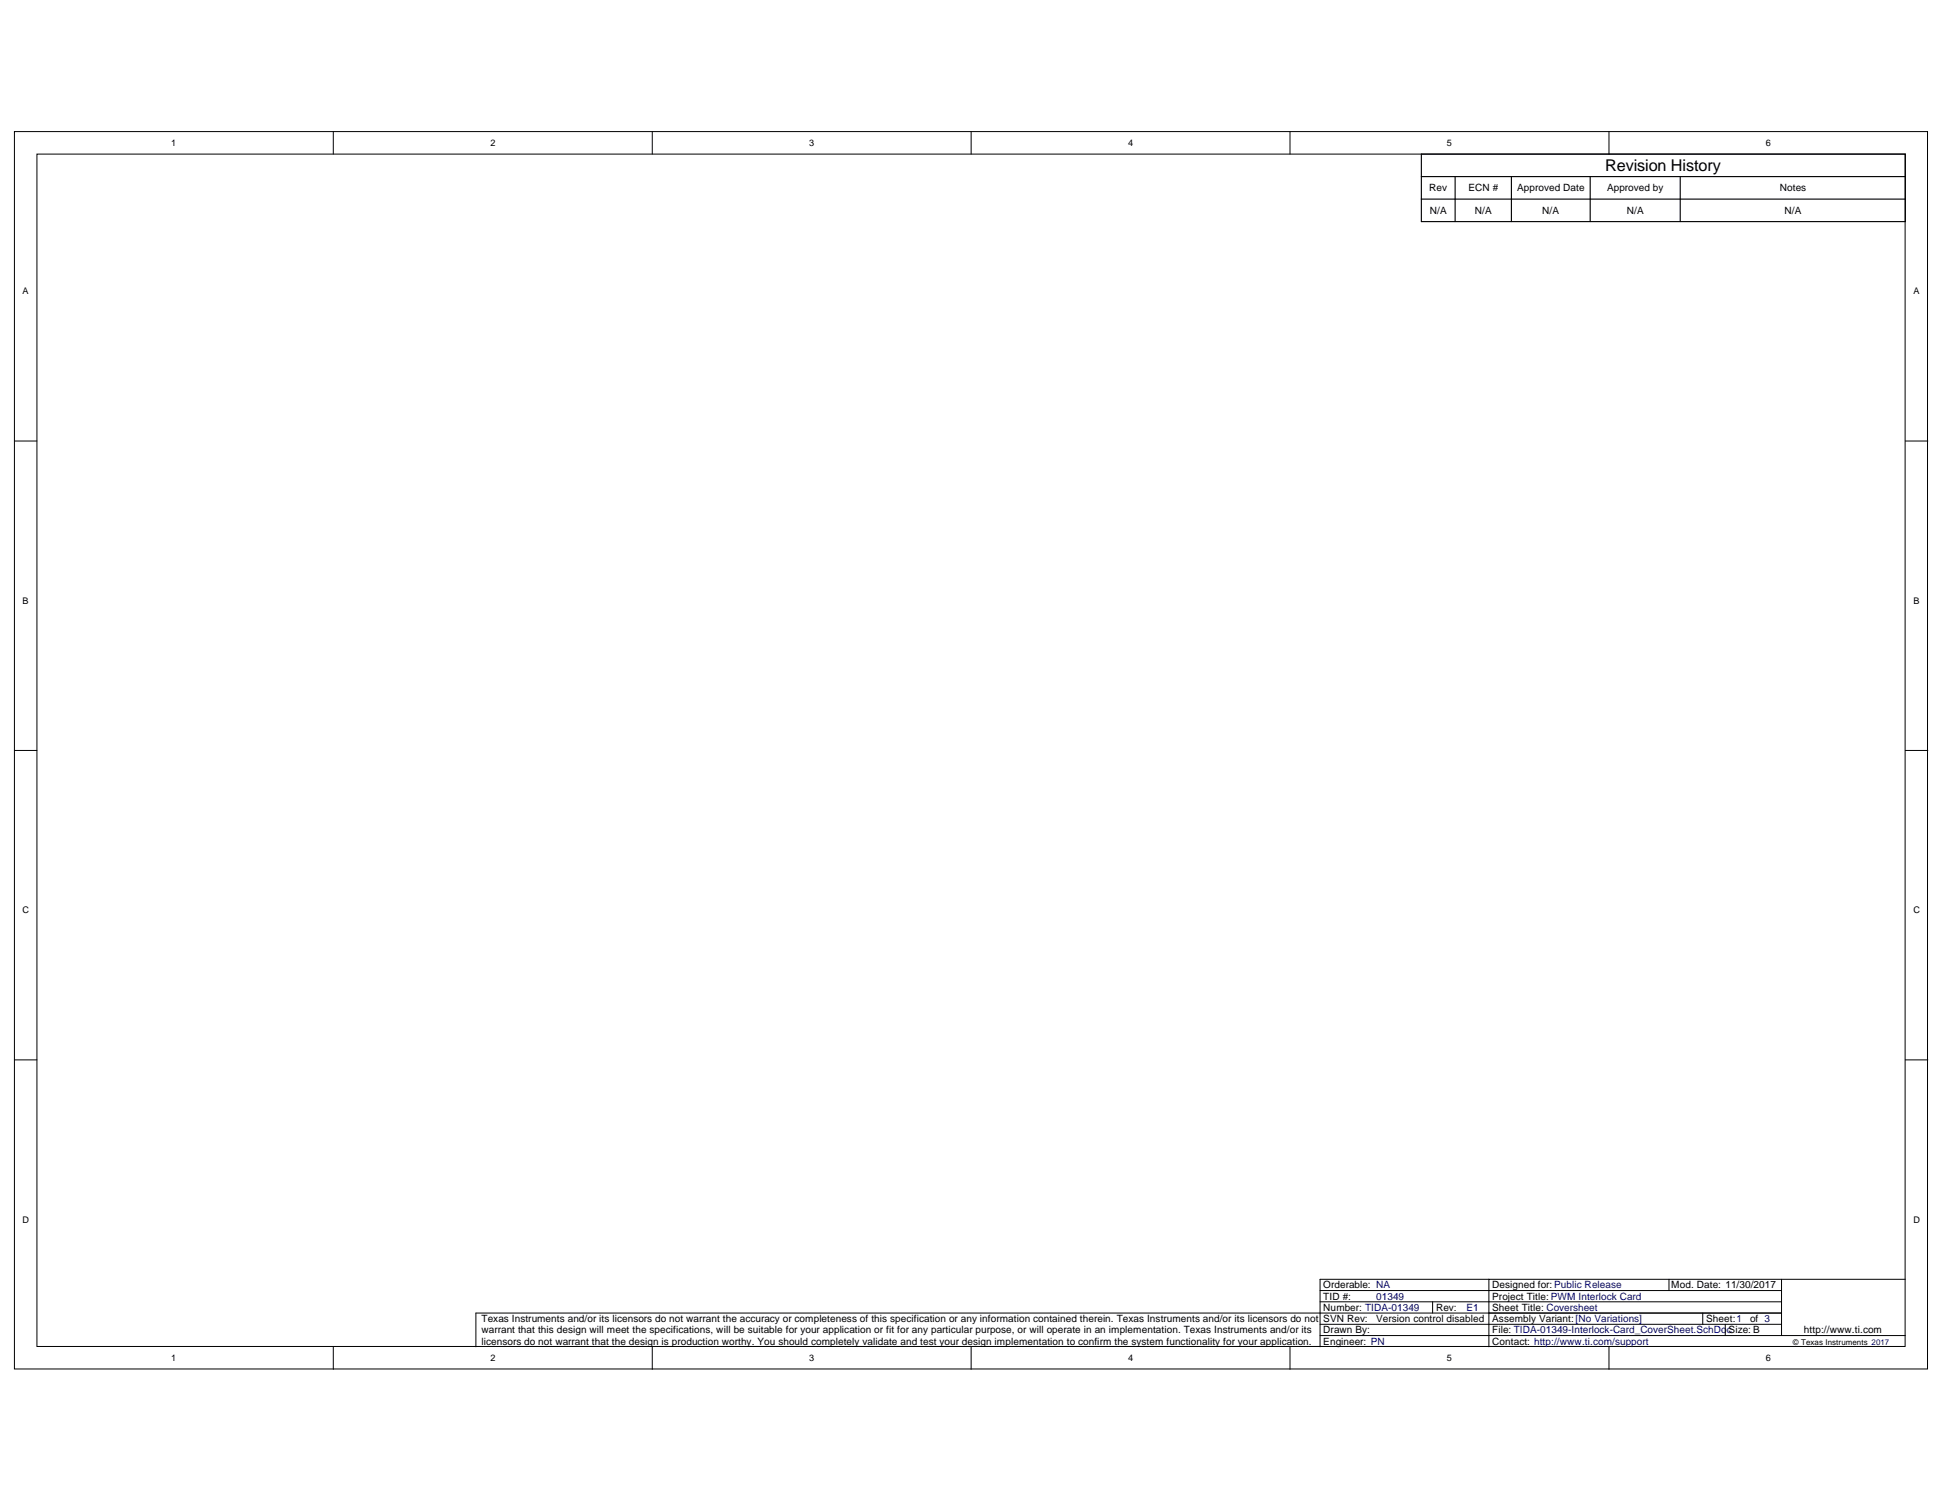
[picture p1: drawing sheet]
<svg xmlns="http://www.w3.org/2000/svg" width="279mm" height="216mm" viewBox="0 0 279 216" stroke-linecap="round" stroke-linejoin="round" font-family="sans-serif">
<defs><g id="words">
<text font-size="2.3" x="230.6" y="24.6">Revision History</text>
<g font-size="1.4">
<text x="205.3" y="27.5">Rev</text>
<text x="210.9" y="27.5">ECN #</text>
<text x="218" y="27.5">Approved Date</text>
<text x="230.9" y="27.5">Approved by</text>
<text x="255.7" y="27.5">Notes</text>
<text x="205.4" y="30.7">N/A</text>
<text x="211.9" y="30.7">N/A</text>
<text x="221.6" y="30.7">N/A</text>
<text x="233.7" y="30.7">N/A</text>
<text x="256.3" y="30.7">N/A</text>
<text x="190.1" y="185.1">Orderable: NA</text>
<text x="214.4" y="185.1">Designed for: Public Release</text>
<text x="240.1" y="185.1">Mod. Date: 11/30/2017</text>
<text x="69.2" y="189.9">Texas Instruments and/or its licensors do not warrant the accuracy or completeness of this specification or any information contained therein. Texas Instruments and/or its licensors do not</text>
<text x="69.2" y="191.5">warrant that this design will meet the specifications, will be suitable for your application or fit for any particular purpose, or will operate in an implementation. Texas Instruments and/or its</text>
<text x="190.1" y="191.5">Drawn By:</text>
<text x="190.1" y="189.9">SVN Rev:</text>
<text x="190.1" y="188.3">Number: TIDA-01349</text>
<text x="190.1" y="186.7">TID #:</text>
<text x="197.7" y="189.9">Version control disabled</text>
<text x="206.3" y="188.3">Rev:</text>
<text x="214.4" y="188.3">Sheet Title: Coversheet</text>
<text x="214.4" y="191.5">File: TIDA-01349-Interlock-Card_CoverSheet.SchDocSize: B</text>
<text x="214.4" y="186.7">Project Title: PWM Interlock Card</text>
<text x="214.4" y="189.9">Assembly Variant:[No Variations]</text>
<text x="245.1" y="189.9">Sheet:1</text>
<text x="251.4" y="189.9">of 3</text>
<text x="259.1" y="191.5">http://www.ti.com</text>
<text x="69.2" y="193.1">licensors do not warrant that the design is production worthy. You should completely validate and test your design implementation to confirm the system functionality for your application.</text>
<text x="190.1" y="193.1">Engineer: PN</text>
<text x="214.4" y="193.1">Contact: http://www.ti.com/support</text>
</g>
<g font-size="1.4" fill="#000080">
<text x="197.7" y="186.7">01349</text>
<text x="210.6" y="188.3">E1</text>
</g>
<g font-size="1.3">
<text x="24.6" y="21">1</text>
<text x="70.4" y="21">2</text>
<text x="116.2" y="21">3</text>
<text x="162.1" y="21">4</text>
<text x="207.9" y="21">5</text>
<text x="253.7" y="21">6</text>
<text x="3.3" y="42.3">A</text>
<text x="274.9" y="42.3">A</text>
<text x="3.3" y="86.8">B</text>
<text x="274.9" y="86.8">B</text>
<text x="3.2" y="131.2">C</text>
<text x="274.9" y="131.2">C</text>
<text x="3.2" y="175.6">D</text>
<text x="274.9" y="175.6">D</text>
<text x="24.6" y="195.5">1</text>
<text x="70.4" y="195.5">2</text>
<text x="116.2" y="195.5">3</text>
<text x="162.1" y="195.5">4</text>
<text x="207.9" y="195.5">5</text>
<text x="253.7" y="195.5">6</text>
</g>
<text font-size="1.1" x="257.5" y="193.2">© Texas Instruments 2017</text>
</g></defs>
<g fill="#fff" stroke="#000" stroke-width=".14">
<path d="M2.1 18.9h274.8v177.7h-274.8z"/>
<path d="M5.3 22.1h268.4v171.3h-268.4z"/>
</g>
<g fill="none" stroke="#000" stroke-width=".14">
<path d="M47.9 18.9v3.2M93.7 18.9v3.2M139.5 18.9v3.2M185.3 18.9v3.2M231.1 18.9v3.2M2.1 63.4h3.2M273.7 63.4h3.2M2.1 107.8h3.2M273.7 107.8h3.2M2.1 152.2h3.2M273.7 152.2h3.2M47.9 193.5v3.2"/>
<path d="M93.7 193.5v3.2M139.5 193.5v3.2M185.3 193.5v3.2M189.6 191.8h84.1M189.6 190.2h66.3M189.6 187h66.3M189.6 185.4h66.3M205.8 187v1.6M213.9 183.8h-24.3v9.7M231.1 193.5v3.2M239.7 183.8v1.6M244.6 188.6v1.6"/>
<path d="M247.8 190.2v1.6M255.9 188.6h-187.5v4.9M255.9 183.8v8M273.7 183.8h-59.8v9.7"/>
</g>
<path d="M204.2 25.4h69.5M204.2 28.6h69.5M204.2 22.1h69.5v9.7h-69.5zM209 25.4v6.4M217.1 25.4v6.4M228.4 25.4v6.4M241.4 25.4v6.4" fill="none" stroke="#000" stroke-width=".16"/>
<use href="#words"/>
</svg>
